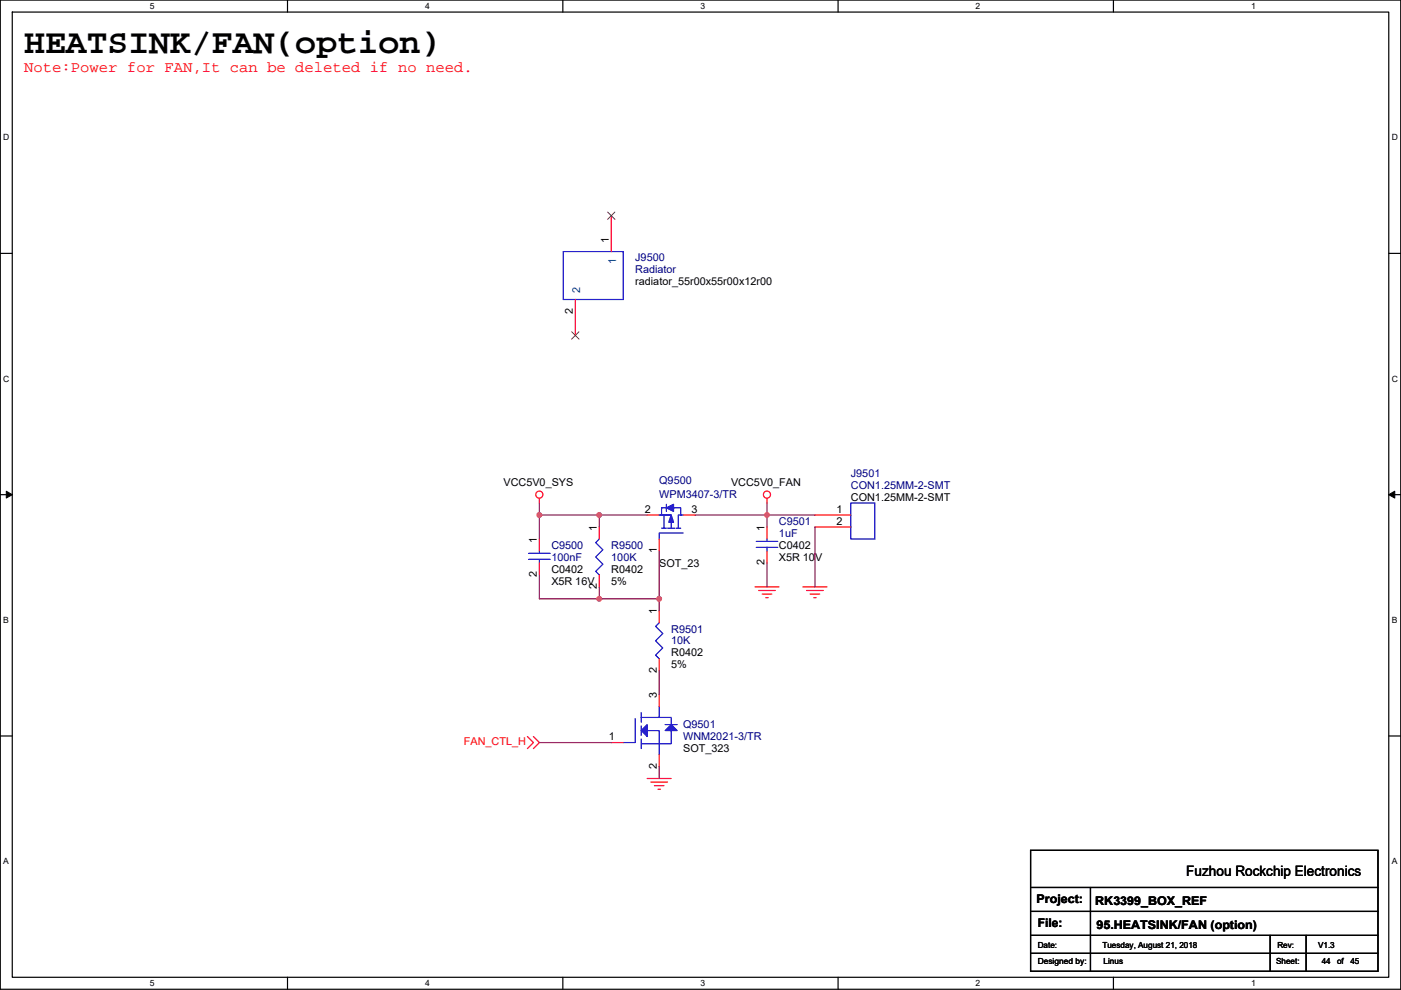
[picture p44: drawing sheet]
<svg xmlns="http://www.w3.org/2000/svg" width="297mm" height="210mm" viewBox="0 0 297 210" stroke-linecap="round" stroke-linejoin="round" font-family="sans-serif">
<defs><g id="words">
<text font-size="7.4" x="5.1" y="11.2">HEATSINK/FAN(option)</text>
<text font-size="3.3" fill="#f00" x="5.1" y="15.4">Note:Power for FAN,It can be deleted if no need.</text>
<text font-size="3" x="251.5" y="185.9">Fuzhou Rockchip Electronics</text>
<g font-size="2.5">
<text x="219.8" y="191.6">Project:</text>
<text x="232.2" y="191.9">RK3399_BOX_REF</text>
<text x="220" y="196.7">File:</text>
<text x="232.5" y="197">95.HEATSINK/FAN (option)</text>
</g>
<g font-size="2.3">
<text x="129.1" y="51.6" transform="rotate(-90 129.1 51.6)">1</text>
<text x="134.7" y="60.5">radiator_55r00x55r00x12r00</text>
<text x="121.5" y="66.6" transform="rotate(-90 121.5 66.6)">2</text>
<text x="106.7" y="103.2">VCC5V0_SYS</text>
<text x="155" y="103.2">VCC5V0_FAN</text>
<text x="180.4" y="106.2">CON1.25MM-2-SMT</text>
<text x="126.5" y="112.5" transform="rotate(-90 126.5 112.5)">1</text>
<text x="136.7" y="108.7">2</text>
<text x="146.6" y="108.7">3</text>
<text x="162.1" y="112.5" transform="rotate(-90 162.1 112.5)">1</text>
<text x="177.4" y="108.7">1</text>
<text x="177.4" y="111.3">2</text>
<text x="113.8" y="115.1" transform="rotate(-90 113.8 115.1)">1</text>
<text x="139.2" y="117.4" transform="rotate(-90 139.2 117.4)">1</text>
<text x="162.1" y="119.9" transform="rotate(-90 162.1 119.9)">2</text>
<text x="165.2" y="116.4">C0402</text>
<text x="165.2" y="118.9">X5R 10V</text>
<text x="113.8" y="122.5" transform="rotate(-90 113.8 122.5)">2</text>
<text x="116.9" y="121.5">C0402</text>
<text x="116.9" y="124">X5R 16V</text>
<text x="126.5" y="125" transform="rotate(-90 126.5 125)">2</text>
<text x="129.6" y="121.5">R0402</text>
<text x="129.6" y="124">5%</text>
<text x="139.8" y="120.2">SOT_23</text>
<text x="139.2" y="130.3" transform="rotate(-90 139.2 130.3)">1</text>
<text x="139.2" y="142.8" transform="rotate(-90 139.2 142.8)">2</text>
<text x="142.3" y="139.2">R0402</text>
<text x="142.3" y="141.8">5%</text>
<text x="139.2" y="148.1" transform="rotate(-90 139.2 148.1)">3</text>
<text x="129.1" y="157">1</text>
<text x="144.8" y="159.6">SOT_323</text>
<text x="139.2" y="163.1" transform="rotate(-90 139.2 163.1)">2</text>
</g>
<g font-size="2.3" fill="#004080">
<text x="130.7" y="55.9" transform="rotate(-90 130.7 55.9)">1</text>
<text x="123" y="62.3" transform="rotate(-90 123 62.3)">2</text>
</g>
<g font-size="2.3" fill="#000080">
<text x="134.7" y="55.4">J9500</text>
<text x="134.7" y="58">Radiator</text>
<text x="180.4" y="101.1">J9501</text>
<text x="139.8" y="102.7">Q9500</text>
<text x="139.8" y="105.7">WPM3407-3/TR</text>
<text x="180.4" y="103.7">CON1.25MM-2-SMT</text>
<text x="165.2" y="111.3">C9501</text>
<text x="165.2" y="113.8">1uF</text>
<text x="116.9" y="116.4">C9500</text>
<text x="116.9" y="118.9">100nF</text>
<text x="129.6" y="116.4">R9500</text>
<text x="129.6" y="118.9">100K</text>
<text x="142.3" y="134.2">R9501</text>
<text x="142.3" y="136.7">10K</text>
<text x="144.8" y="154.5">Q9501</text>
<text x="144.8" y="157">WNM2021-3/TR</text>
</g>
<text font-size="2.3" fill="#f00" x="98.4" y="158">FAN_CTL_H</text>
<g font-size="1.8">
<text x="31.8" y="1.9">5</text>
<text x="90.1" y="1.9">4</text>
<text x="148.5" y="1.9">3</text>
<text x="206.9" y="1.9">2</text>
<text x="265.2" y="1.9">1</text>
<text x=".7" y="29.8">D</text>
<text x="295.1" y="29.8">D</text>
<text x=".7" y="81">C</text>
<text x="295.1" y="81">C</text>
<text x=".7" y="132.1">B</text>
<text x="295.1" y="132.1">B</text>
<text x=".7" y="183.3">A</text>
<text x="295.1" y="183.3">A</text>
<text x="220" y="201">Date:</text>
<text x="233.7" y="201">Tuesday, August 21, 2018</text>
<text x="270.8" y="201">Rev:</text>
<text x="279.5" y="201">V1.3</text>
<text x="31.8" y="209.2">5</text>
<text x="90.1" y="209.2">4</text>
<text x="148.5" y="209.2">3</text>
<text x="206.9" y="209.2">2</text>
<text x="220" y="204.6">Designed by:</text>
<text x="234" y="204.6">Linus</text>
<text x="265.2" y="209.2">1</text>
<text x="270.6" y="204.6">Sheet:</text>
<text x="280.2" y="204.6">44</text>
<text x="283.5" y="204.6">of</text>
<text x="286.3" y="204.6">45</text>
</g>
</g></defs>
<path d="M.1 0h296.9v209.8h-296.9zM2.6 2.6h291.8v204.7h-291.8z" fill="none" stroke="#000" stroke-width=".25"/>
<g fill="#fff">
<path d="M31.8 .3h1v2h-1z"/>
<path d="M31.8 207.5h1v2.1h-1z"/>
</g>
<path d="M61 0v2.6M61 207.3v2.5" fill="none" stroke="#000" stroke-width=".25"/>
<g fill="#fff">
<path d="M90.1 .3h1v2h-1z"/>
<path d="M90.1 207.5h1v2.1h-1z"/>
</g>
<path d="M119.3 0v2.6M119.3 207.3v2.5" fill="none" stroke="#000" stroke-width=".25"/>
<g fill="#fff">
<path d="M148.5 .3h1v2h-1z"/>
<path d="M148.5 207.5h1v2.1h-1z"/>
</g>
<path d="M177.7 0v2.6M177.7 207.3v2.5" fill="none" stroke="#000" stroke-width=".25"/>
<g fill="#fff">
<path d="M206.9 .3h1v2h-1z"/>
<path d="M206.9 207.5h1v2.1h-1z"/>
</g>
<path d="M236.1 0v2.6M236.1 207.3v2.5" fill="none" stroke="#000" stroke-width=".25"/>
<g fill="#fff">
<path d="M265.2 .3h1v2h-1z"/>
<path d="M265.2 207.5h1v2.1h-1z"/>
<path d="M.7 28.2h1.3v2h-1.3z"/>
<path d="M295.1 28.2h1.3v2h-1.3z"/>
<path d="M.7 79.3h1.3v2.1h-1.3z"/>
<path d="M295.1 79.3h1.3v2.1h-1.3z"/>
</g>
<path d="M.1 53.7h2.5M294.4 53.7h2.6" fill="none" stroke="#000" stroke-width=".25"/>
<g fill="#fff">
<path d="M.7 130.5h1.2v2h-1.2z"/>
<path d="M295.1 130.5h1.2v2h-1.2z"/>
</g>
<path d="M.1 104.9h2.5M294.4 104.9h2.6" fill="none" stroke="#000" stroke-width=".25"/>
<path d="M1.3 104.2l1.3 .7-1.3 .7zM294.4 104.9l1.3-.7v1.4z" fill="#000" stroke="#000" stroke-width=".21"/>
<g fill="#fff">
<path d="M.7 181.7h1.2v2h-1.2z"/>
<path d="M295.1 181.7h1.2v2h-1.2z"/>
</g>
<path d="M.1 156.1h2.5M294.4 156.1h2.6M218.5 188.2h73.7M218.5 193.3h73.7M218.5 198.4h73.7M218.5 180.4h73.7v25.6h-73.7zM231.2 188.2v17.8M269.3 198.4v7.6M276.9 198.4v7.6M218.5 202.2h73.7" fill="none" stroke="#000" stroke-width=".25"/>
<g fill="none" stroke="#f00" stroke-width=".25">
<path d="M129.6 45.7v7.7M122 63.5v7.6M114.4 105.7v1M114.4 114.3v2.6M114.4 119.4v2.5M127.1 111.8v2.5M137.2 109.2h2.6M139.8 114.3v2.6M144.8 109.2h2.6M162.6 111.8v2.5M162.6 116.9v2.5M162.6 105.7v1"/>
<path d="M172.8 109.2h7.6M172.8 111.8h7.6M127.1 121.9v2.6M139.8 129.6v2.5M139.8 139.7v2.6M160.1 124.5h5.1M160.8 125.2h3.6M161.6 126h2M162.4 126.8h.5M170.2 124.5h5.1M171 125.2h3.6M171.8 126h2"/>
<path d="M172.5 126.8h.5M111.8 156.2l1.3 1.3-1.3 1.3M113.1 156.2l1.3 1.3-1.3 1.3M129.6 157.5h2.5M139.8 147.3v2.6M137.2 165.1h5.1M138 165.9h3.5M138.7 166.6h2.1M139.5 167.4h.5M139.8 160v2.6"/>
<circle cx="114.3" cy="104.9" r=".76"/>
<circle cx="162.6" cy="104.9" r=".76"/>
</g>
<g fill="none" stroke="#00f" stroke-width=".25">
<path d="M119.4 53.4h12.7v10.1h-12.7zM112.1 118.6h4.5M112.1 117.4h4.5M114.4 116.9v.5M114.4 118.6v.8M127.1 114.3l-.8 .8 1.5 1.5-1.5 1.5 1.5 1.6-1.5 1.5 .8 .7M140.3 112h1M140.8 109.2v2.8M141.3 107.7h-1v1.5M141.3 107v1.5M141.5 112h1.6M142.3 109.2h-2.5h2.5v1.1"/>
<path d="M142.3 110.5v1.5M142.8 107.7h1.5v1.5M143.3 112h1M144.3 109.2h-.5v2.8M144.3 109.2h.3M144.3 109.2h.5M144.8 113.1h-5v1.2M160.3 116.1h4.6M160.3 114.8h4.6M162.6 114.3v.5M162.6 116.1v.8M180.4 106.7h5.1v7.6h-5.1z"/>
<path d="M139.8 132.1l-.8 .8 1.5 1.5-1.5 1.5 1.5 1.5-1.5 1.6 .8 .7M134.7 152.4v5.1h-2.6M136 156.7v2.1M136 153.9v2.1M136 151.2v2M136 152.2h6.3v1.5M137.2 155h2.6v5M139.8 149.9v2.3M141 153.7h2.6M142.3 155v2.8h-6.3"/>
</g>
<g fill="#00f" stroke="#00f" stroke-width=".25">
<path d="M136 155l1.2-1.3v2.5z" fill-rule="evenodd"/>
<path d="M142.3 153.7l1.3 1.3h-2.6z" fill-rule="evenodd"/>
<path d="M142.3 109.2l.5 1.6h-1z" fill-rule="evenodd"/>
<path d="M141.3 107.7l1.5-.7v1.5z" fill-rule="evenodd"/>
</g>
<path d="M128.8 45l1.6 1.5M130.4 45l-1.6 1.5M121.2 70.4l1.6 1.5M122.7 70.4l-1.5 1.5" fill="none" stroke="#804000" stroke-width=".21"/>
<g fill="none" stroke="#800040" stroke-width=".25">
<path d="M114.4 106.7v2.5M114.4 109.2h12.7M114.4 109.2v5.1M127.1 109.2h10.1M127.1 109.2v2.6M139.8 116.9v10.1M147.4 109.2h15.2M162.6 109.2h10.2M162.6 109.2v2.6M162.6 119.4v5.1M162.6 106.7v2.5M172.8 111.8v12.7"/>
<path d="M114.4 121.9v5.1h12.7M127.1 127h12.7M127.1 124.5v2.5M139.8 127v2.6M114.4 157.5h15.2M139.8 142.3v5M139.8 162.6v2.5"/>
</g>
<g fill="#f0f" stroke="#f0f" stroke-width=".25">
<circle cx="114.3" cy="109.2" r=".5"/>
<circle cx="127" cy="127" r=".5"/>
<circle cx="127" cy="109.2" r=".5"/>
<circle cx="139.7" cy="127" r=".5"/>
<circle cx="162.6" cy="109.2" r=".5"/>
</g>
<use href="#words"/>
</svg>
